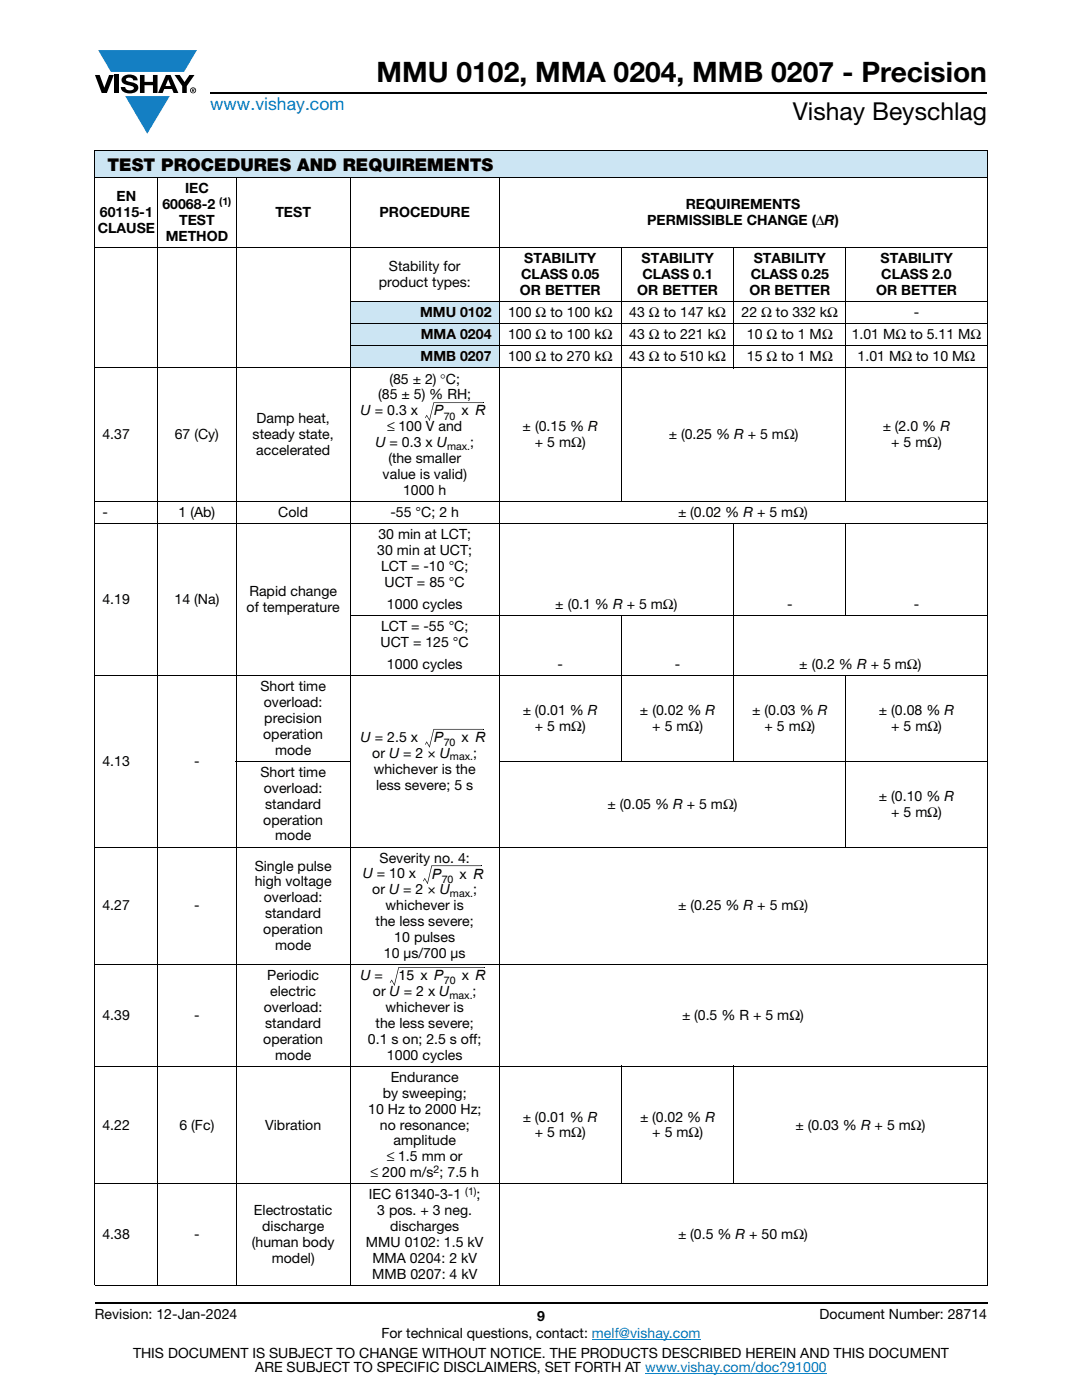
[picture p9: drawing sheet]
<svg xmlns="http://www.w3.org/2000/svg" width="216mm" height="279mm" viewBox="0 0 216 279" stroke-linecap="round" stroke-linejoin="round" font-family="sans-serif">
<defs><g id="words">
<text font-size="5.6" x="75.1" y="16.4">MMU 0102, MMA 0204, MMB 0207 - Precision</text>
<text font-size="4.9" x="158.2" y="24">Vishay Beyschlag</text>
<text font-size="3.5" fill="#007ec4" x="42" y="21.9">www.vishay.com</text>
<text font-size="3.5" x="21.4" y="34.1">TEST PROCEDURES AND REQUIREMENTS</text>
<g font-size="2.8">
<text x="23.3" y="40.2">EN</text>
<text x="32.4" y="41.8">60068-2</text>
<text x="36.9" y="38.6">IEC</text>
<text x="136.8" y="41.8">REQUIREMENTS</text>
<text x="19.5" y="46.5">CLAUSE</text>
<text x="19.9" y="43.4">60115-1</text>
<text x="35.8" y="45">TEST</text>
<text x="54.9" y="43.4">TEST</text>
<text x="75.7" y="43.4">PROCEDURE</text>
<text x="129.1" y="45">PERMISSIBLE CHANGE (ΔR)</text>
<text x="33.1" y="48.1">METHOD</text>
<text x="104.6" y="52.6">STABILITY</text>
<text x="128" y="52.6">STABILITY</text>
<text x="150.4" y="52.6">STABILITY</text>
<text x="175.7" y="52.6">STABILITY</text>
<text x="75.6" y="57.3">product types:</text>
<text x="77.6" y="54.1">Stability for</text>
<text x="103.7" y="58.9">OR BETTER</text>
<text x="104" y="55.7">CLASS 0.05</text>
<text x="127.1" y="58.9">OR BETTER</text>
<text x="128.2" y="55.7">CLASS 0.1</text>
<text x="149.5" y="58.9">OR BETTER</text>
<text x="149.8" y="55.7">CLASS 0.25</text>
<text x="174.8" y="58.9">OR BETTER</text>
<text x="175.9" y="55.7">CLASS 2.0</text>
<text x="83.8" y="63.3">MMU 0102</text>
<text x="101.4" y="63.3">100 Ω to 100 kΩ</text>
<text x="125.6" y="63.3">43 Ω to 147 kΩ</text>
<text x="148" y="63.3">22 Ω to 332 kΩ</text>
<text x="182.3" y="63.3">-</text>
<text x="84" y="67.7">MMA 0204</text>
<text x="101.4" y="67.7">100 Ω to 100 kΩ</text>
<text x="125.6" y="67.7">43 Ω to 221 kΩ</text>
<text x="149" y="67.7">10 Ω to 1 MΩ</text>
<text x="169.9" y="67.7">1.01 MΩ to 5.11 MΩ</text>
<text x="77.7" y="76.5">(85 ± 2) °C;</text>
<text x="83.9" y="72.1">MMB 0207</text>
<text x="101.4" y="72.1">100 Ω to 270 kΩ</text>
<text x="125.6" y="72.1">43 Ω to 510 kΩ</text>
<text x="149" y="72.1">15 Ω to 1 MΩ</text>
<text x="171.1" y="72.1">1.01 MΩ to 10 MΩ</text>
<text x="72" y="82.9">U = 0.3 x</text>
<text x="75.5" y="79.7">(85 ± 5) % RH;</text>
<text x="86.6" y="82.9">P</text>
<text x="92.1" y="82.9">x R</text>
<text x="20.4" y="87.7">4.37</text>
<text x="34.9" y="87.7">67 (Cy)</text>
<text x="50.4" y="87.7">steady state,</text>
<text x="51.2" y="84.5">Damp heat,</text>
<text x="74.9" y="89.2">U = 0.3 x U</text>
<text x="77.2" y="86.1">≤ 100 V and</text>
<text x="93.8" y="89.2">;</text>
<text x="104.3" y="86.1">± (0.15 % R</text>
<text x="106.7" y="89.2">+ 5 mΩ)</text>
<text x="133.5" y="87.7">± (0.25 % R + 5 mΩ)</text>
<text x="176.2" y="86.1">± (2.0 % R</text>
<text x="177.8" y="89.2">+ 5 mΩ)</text>
<text x="51.1" y="90.8">accelerated</text>
<text x="76.3" y="95.6">value is valid)</text>
<text x="77.5" y="92.4">(the smaller</text>
<text x="80.4" y="98.8">1000 h</text>
<text x="20.4" y="103.2">-</text>
<text x="35.6" y="103.2">1 (Ab)</text>
<text x="55.5" y="103.2">Cold</text>
<text x="75.5" y="107.6">30 min at LCT;</text>
<text x="77.9" y="103.2">-55 °C; 2 h</text>
<text x="135.3" y="103.2">± (0.02 % R + 5 mΩ)</text>
<text x="75.3" y="110.8">30 min at UCT;</text>
<text x="76" y="113.9">LCT = -10 °C;</text>
<text x="49.8" y="119">Rapid change</text>
<text x="76.7" y="117.1">UCT = 85 °C</text>
<text x="20.4" y="120.5">4.19</text>
<text x="34.8" y="120.5">14 (Na)</text>
<text x="49.2" y="122.1">of temperature</text>
<text x="76" y="125.9">LCT = -55 °C;</text>
<text x="77.2" y="121.5">1000 cycles</text>
<text x="110.8" y="121.5">± (0.1 % R + 5 mΩ)</text>
<text x="157.1" y="121.5">-</text>
<text x="182.3" y="121.5">-</text>
<text x="75.9" y="129.1">UCT = 125 °C</text>
<text x="52" y="137.9">Short time</text>
<text x="77.2" y="133.5">1000 cycles</text>
<text x="111.3" y="133.5">-</text>
<text x="134.7" y="133.5">-</text>
<text x="159.5" y="133.5">± (0.2 % R + 5 mΩ)</text>
<text x="52.7" y="141.1">overload:</text>
<text x="104.3" y="142.7">± (0.01 % R</text>
<text x="127.7" y="142.7">± (0.02 % R</text>
<text x="150.1" y="142.7">± (0.03 % R</text>
<text x="175.4" y="142.7">± (0.08 % R</text>
<text x="52.5" y="147.4">operation</text>
<text x="52.7" y="144.3">precision</text>
<text x="72" y="148.1">U = 2.5 x</text>
<text x="86.6" y="148.1">P</text>
<text x="92.1" y="148.1">x R</text>
<text x="106.7" y="145.9">+ 5 mΩ)</text>
<text x="130.2" y="145.9">+ 5 mΩ)</text>
<text x="152.5" y="145.9">+ 5 mΩ)</text>
<text x="177.8" y="145.9">+ 5 mΩ)</text>
<text x="20.4" y="152.8">4.13</text>
<text x="38.8" y="152.8">-</text>
<text x="52" y="155">Short time</text>
<text x="54.9" y="150.6">mode</text>
<text x="74.3" y="151.2">or U = 2 × U</text>
<text x="74.6" y="154.4">whichever is the</text>
<text x="94.4" y="151.2">;</text>
<text x="52.7" y="158.2">overload:</text>
<text x="52.9" y="161.4">standard</text>
<text x="75.1" y="157.6">less severe; 5 s</text>
<text x="121.2" y="161.4">± (0.05 % R + 5 mΩ)</text>
<text x="175.4" y="159.8">± (0.10 % R</text>
<text x="52.5" y="164.5">operation</text>
<text x="54.9" y="167.7">mode</text>
<text x="177.8" y="163">+ 5 mΩ)</text>
<text x="50.8" y="173.7">Single pulse</text>
<text x="75.7" y="172.1">Severity no. 4:</text>
<text x="50.8" y="176.9">high voltage</text>
<text x="72.4" y="175.3">U = 10 x</text>
<text x="74.3" y="178.5">or U = 2 × U</text>
<text x="86.1" y="175.3">P</text>
<text x="91.7" y="175.3">x R</text>
<text x="94.4" y="178.5">;</text>
<text x="20.4" y="181.7">4.27</text>
<text x="38.8" y="181.7">-</text>
<text x="52.7" y="180.1">overload:</text>
<text x="52.9" y="183.3">standard</text>
<text x="75" y="184.8">the less severe;</text>
<text x="76.9" y="181.7">whichever is</text>
<text x="135.3" y="181.7">± (0.25 % R + 5 mΩ)</text>
<text x="52.5" y="186.4">operation</text>
<text x="54.9" y="189.6">mode</text>
<text x="76.6" y="191.2">10 μs/700 μs</text>
<text x="78.7" y="188">10 pulses</text>
<text x="53.3" y="195.6">Periodic</text>
<text x="71.9" y="195.6">U =</text>
<text x="79.5" y="195.6">15 x P</text>
<text x="92.1" y="195.6">x R</text>
<text x="20.4" y="203.5">4.39</text>
<text x="38.8" y="203.5">-</text>
<text x="52.7" y="202">overload:</text>
<text x="53.9" y="198.8">electric</text>
<text x="74.4" y="198.8">or U = 2 x U</text>
<text x="76.9" y="202">whichever is</text>
<text x="94.3" y="198.8">;</text>
<text x="136.1" y="203.5">± (0.5 % R + 5 mΩ)</text>
<text x="52.5" y="208.3">operation</text>
<text x="52.9" y="205.1">standard</text>
<text x="73.4" y="208.3">0.1 s on; 2.5 s off;</text>
<text x="75" y="205.1">the less severe;</text>
<text x="54.9" y="211.5">mode</text>
<text x="77.2" y="211.5">1000 cycles</text>
<text x="78" y="215.9">Endurance</text>
<text x="76.4" y="219.1">by sweeping;</text>
<text x="20.4" y="225.4">4.22</text>
<text x="35.8" y="225.4">6 (Fc)</text>
<text x="52.9" y="225.4">Vibration</text>
<text x="73.4" y="222.2">10 Hz to 2000 Hz;</text>
<text x="75.8" y="225.4">no resonance;</text>
<text x="104.3" y="223.8">± (0.01 % R</text>
<text x="106.7" y="227">+ 5 mΩ)</text>
<text x="127.7" y="223.8">± (0.02 % R</text>
<text x="130.2" y="227">+ 5 mΩ)</text>
<text x="158.7" y="225.4">± (0.03 % R + 5 mΩ)</text>
<text x="77.2" y="231.8">≤ 1.5 mm or</text>
<text x="78.5" y="228.6">amplitude</text>
<text x="73.6" y="239.4">IEC 61340-3-1</text>
<text x="74" y="234.9">≤ 200 m/s ; 7.5 h</text>
<text x="95.1" y="239.4">;</text>
<text x="50.7" y="242.5">Electrostatic</text>
<text x="52.3" y="245.7">discharge</text>
<text x="75.3" y="242.5">3 pos. + 3 neg.</text>
<text x="77.9" y="245.7">discharges</text>
<text x="20.4" y="247.3">4.38</text>
<text x="38.8" y="247.3">-</text>
<text x="50.2" y="248.9">(human body</text>
<text x="73" y="248.9">MMU 0102: 1.5 kV</text>
<text x="135.3" y="247.3">± (0.5 % R + 50 mΩ)</text>
<text x="54.2" y="252.1">model)</text>
<text x="74.3" y="255.2">MMB 0207: 4 kV</text>
<text x="74.3" y="252.1">MMA 0204: 2 kV</text>
<text x="18.9" y="263.3">Revision: 12-Jan-2024</text>
<text x="107.2" y="263.6">9</text>
<text x="163.6" y="263.3">Document Number: 28714</text>
<text x="76.1" y="267.1">For technical questions, contact: melf@vishay.com</text>
<text x="26.5" y="271">THIS DOCUMENT IS SUBJECT TO CHANGE WITHOUT NOTICE. THE PRODUCTS DESCRIBED HEREIN AND THIS DOCUMENT</text>
<text x="50.9" y="273.8">ARE SUBJECT TO SPECIFIC DISCLAIMERS, SET FORTH AT www.vishay.com/doc?91000</text>
</g>
<g font-size="2.1">
<text x="43.8" y="40.9">(1)</text>
<text x="88.5" y="83.8">70</text>
<text x="89.2" y="89.7">max.</text>
<text x="88.5" y="148.9">70</text>
<text x="89.8" y="151.7">max.</text>
<text x="88.1" y="176.2">70</text>
<text x="89.8" y="179">max.</text>
<text x="88.6" y="196.5">70</text>
<text x="89.7" y="199.3">max.</text>
<text x="86.5" y="234.1">2</text>
<text x="92.8" y="238.5">(1)</text>
</g>
</g></defs>
<g fill="#147fc3">
<path d="M19.6 10h19.7l-2.6 4.3h-1.1h-13.5z"/>
<path d="M25 19.2h8.9l-4.5 7.5z"/>
</g>
<g fill="#000">
<path d="M18.9 15h1l.9 2.5 1-2.5h.9l-1.4 3.6h-1zM22.9 15h.9v3.6h-.9zM24.6 15.3a2.1 2.1 0 0 1 2.8 .3l.1 .4h-.9a.79 .79 0 0 0-.7-.5 .79 .79 0 0 0-.8 .4l.3 .3 1 .2a1.08 1.08 0 0 1 1.2 1 1.08 1.08 0 0 1-1.1 1.2 1.73 1.73 0 0 1-2.4-1.2h.9a.96 .96 0 0 0 .8 .6 .96 .96 0 0 0 .9-.4 1.31 1.31 0 0 0-1.2-.6 1.03 1.03 0 0 1-1.1-.6 1.03 1.03 0 0 1 .2-1.1zM27.9 15h.9v1.3h1.7v-1.3h.9v3.6h-.9v-1.6h-1.7v1.6h-.9zM34.8 15h1.1l.9 1.4 1-1.4h1l-1.5 2.2v1.4h-.9v-1.4z"/>
<path d="M33.6 15.9l.5 1.3h-1.1zM33.1 15l-1.6 3.6h1l.3-.8h1.5l.3 .8h1l-1.6-3.6z"/>
<path d="M38.4 17.8h.2v.2h-.2zM38.3 17.7v.7h.1v-.3l.4 .3-.2-.3 .2-.2-.1-.2z"/>
<path d="M38.1 18a.46 .46 0 0 1 .9 0 .46 .46 0 0 1-.9 0zM37.9 18a.6 .6 0 0 0 1.2 0 .6 .6 0 0 0-1.2 0z"/>
</g>
<path d="M42 18.6h155M18.9 260h178.1" fill="none" stroke="#000" stroke-width=".36"/>
<path d="M118.1 267.3h21.7M128.7 274h36.3" fill="none" stroke="#007ec4" stroke-width=".2"/>
<g fill="#cce5f3">
<path d="M18.9 30h178.1v5.5h-178.1z"/>
<path d="M69.9 60.2h29.7v4.4h-29.7z"/>
<path d="M69.9 64.6h29.7v4.4h-29.7z"/>
<path d="M69.9 69h29.7v4.4h-29.7z"/>
</g>
<g fill="none" stroke="#000" stroke-width=".2">
<path d="M18.9 30h178.1M18.9 35.5h178.1M18.9 30.1v226.3M31.5 35.4v221.2M47.1 35.4v221.2M69.9 35.4v221.2M99.6 35.4v221.2M197 30.1v226.3M18.9 49.4h178.1M124 49.3v50.8M146.4 49.3v24.2M168.8 49.3v50.8"/>
<path d="M18.9 73.4h178.1M69.8 60.2h127.2M69.8 64.6h127.2M69.8 69h127.2M86.5 80.4h10M18.9 100.1h178.1M18.9 104.5h178.1M146.4 104.4v47.6M168.8 104.4v18.5M18.9 134.8h178.1M69.8 122.8h127.2M124 122.7v29.3"/>
<path d="M168.8 134.7v34.4M47 151.9h23M86.5 145.5h10M99.5 151.9h97.5M18.9 169h178.1M86.1 172.8h10M18.9 192.5h178.1M79.5 193.1h17.1M18.9 212.8h178.1M124 212.7v23.6M146.4 212.7v23.6M18.9 236.2h178.1"/>
<path d="M18.9 256.5h178.1"/>
</g>
<g fill="#000">
<path d="M84.8 83.4l.1 .1zM85.1 82.9h.1l-.3 .5h-.1zM85.7 83.9h.1zM85.1 82.8l.7 1-.1 .1-.6-1zM85.6 83.9h.2zM86.5 80.4h.1l-.8 3.5h-.2zM96.5 80.3l.1 .1zM84.8 148.5l.1 .2zM85.1 148l.1 .1-.3 .5-.1-.1zM85.7 149.1h.1zM85.1 148l.7 1-.1 .1-.6-1zM85.6 149.1h.2z"/>
<path d="M86.5 145.5l.1 .1-.8 3.5h-.2zM96.5 145.5l.1 .1zM84.4 175.8l.1 .1zM84.7 175.3l.1 .1-.3 .5-.1-.1zM85.3 176.3h.1zM84.8 175.2l.6 1.1h-.1zM85.2 176.3l.2 .1zM86.1 172.8h.1l-.8 3.5h-.2zM96.1 172.7l.1 .1zM77.8 196.1l.1 .1zM78.1 195.6h.1l-.3 .5h-.1zM78.7 196.6h.1z"/>
<path d="M78.1 195.5l.7 1.1h-.1zM78.6 196.6l.2 .1zM79.5 193.1h.1l-.8 3.5h-.2zM96.6 193v.1z"/>
</g>
<use href="#words"/>
</svg>
